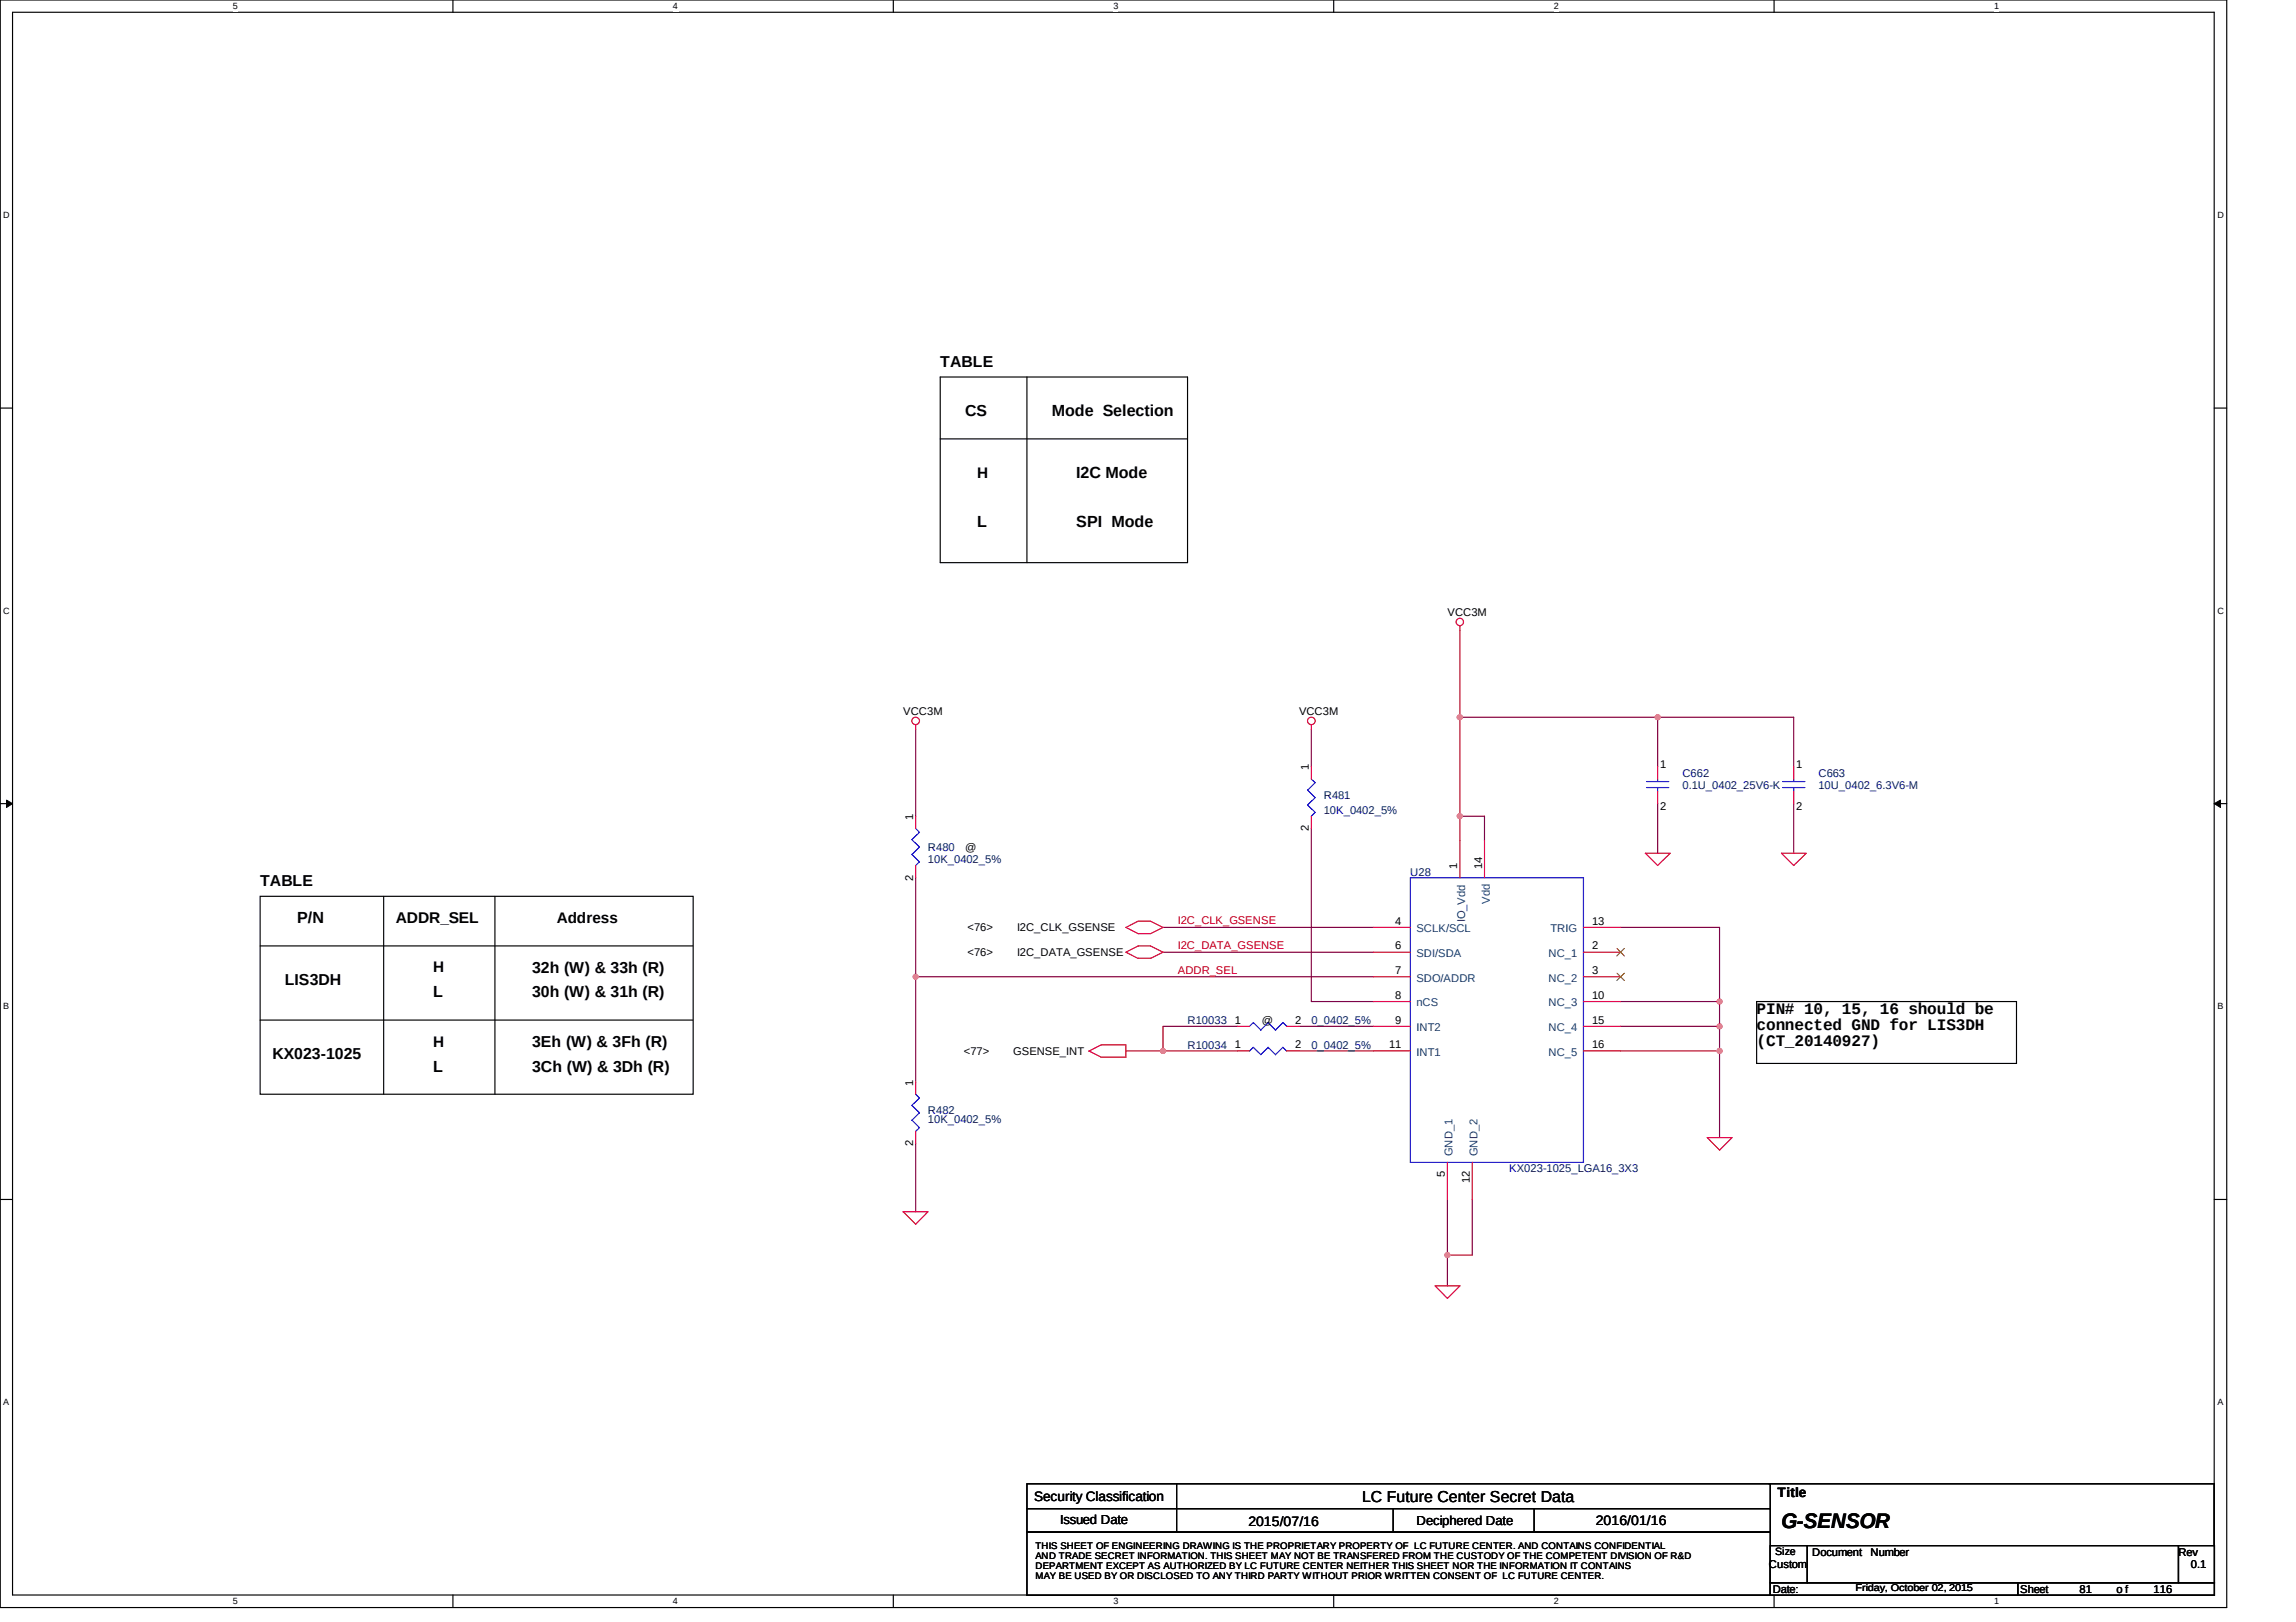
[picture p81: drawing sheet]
<svg xmlns="http://www.w3.org/2000/svg" width="297mm" height="210mm" viewBox="0 0 297 210" stroke-linecap="round" stroke-linejoin="round" font-family="sans-serif">
<defs><g id="words">
<text font-size="2.7" x="230.5" y="197.7">G-SENSOR</text>
<g font-size="2.1">
<text x="136.1" y="53.9">Mode Selection</text>
<text x="139.2" y="61.9">I2C Mode</text>
<text x="126.4" y="68.3">L</text>
<text x="139.2" y="68.3">SPI Mode</text>
<text x="38.5" y="119.5">P/N</text>
<text x="56.1" y="129.1">L</text>
<text x="227.3" y="131.2">PIN# 10, 15, 16 should be</text>
<text x="227.3" y="133.3">connected GND for LIS3DH</text>
<text x="227.3" y="135.4">(CT_20140927)</text>
<text x="56.1" y="138.7">L</text>
</g>
<g font-size="2">
<text x="121.6" y="47.4">TABLE</text>
<text x="124.8" y="53.9">CS</text>
<text x="126.4" y="61.8">H</text>
<text x="33.7" y="114.7">TABLE</text>
<text x="51.2" y="119.4">ADDR_SEL</text>
<text x="72" y="119.4">Address</text>
<text x="56.1" y="125.8">H</text>
<text x="68.8" y="125.9">32h (W) &amp; 33h (R)</text>
<text x="36.8" y="127.5">LIS3DH</text>
<text x="68.8" y="129.1">30h (W) &amp; 31h (R)</text>
<text x="35.2" y="137">KX023-1025</text>
<text x="56.1" y="135.4">H</text>
<text x="68.8" y="135.5">3Eh (W) &amp; 3Fh (R)</text>
<text x="68.8" y="138.7">3Ch (W) &amp; 3Dh (R)</text>
<text x="176.2" y="194.3">LC Future Center Secret Data</text>
</g>
<g font-size="1.8">
<text x="133.8" y="194.2">Security Classification</text>
<text x="161.5" y="197.5">2015/07/16</text>
<text x="206.4" y="197.3">2016/01/16</text>
<text x="230" y="193.8">Title</text>
</g>
<g font-size="1.7">
<text x="137.2" y="197.2">Issued Date</text>
<text x="183.3" y="197.4">Deciphered Date</text>
</g>
<g font-size="1.4">
<text x="187.3" y="79.7">VCC3M</text>
<text x="116.8" y="92.5">VCC3M</text>
<text x="168.1" y="92.5">VCC3M</text>
<text x="169.3" y="99.7" transform="rotate(-90 169.3 99.7)">1</text>
<text x="214.8" y="99.4">1</text>
<text x="232.4" y="99.4">1</text>
<text x="118.1" y="106.1" transform="rotate(-90 118.1 106.1)">1</text>
<text x="169.3" y="107.5" transform="rotate(-90 169.3 107.5)">2</text>
<text x="214.8" y="104.8">2</text>
<text x="232.4" y="104.8">2</text>
<text x="118.1" y="113.9" transform="rotate(-90 118.1 113.9)">2</text>
<text x="124.8" y="110.1">@</text>
<text x="188.5" y="112.5" transform="rotate(-90 188.5 112.5)">1</text>
<text x="191.7" y="112.5" transform="rotate(-90 191.7 112.5)">14</text>
<text x="180.5" y="119.7">4</text>
<text x="206" y="119.7">13</text>
<text x="125.2" y="120.5">&lt;76&gt;</text>
<text x="125.2" y="123.7">&lt;76&gt;</text>
<text x="131.6" y="120.5">I2C_CLK_GSENSE</text>
<text x="131.6" y="123.7">I2C_DATA_GSENSE</text>
<text x="180.5" y="122.9">6</text>
<text x="206" y="122.9">2</text>
<text x="180.5" y="126.1">7</text>
<text x="180.5" y="129.3">8</text>
<text x="206" y="126.1">3</text>
<text x="206" y="129.3">10</text>
<text x="124.7" y="136.5">&lt;77&gt;</text>
<text x="131.1" y="136.5">GSENSE_INT</text>
<text x="159.7" y="132.5">1</text>
<text x="159.7" y="135.7">1</text>
<text x="163.3" y="132.5">@</text>
<text x="167.6" y="132.5">2</text>
<text x="167.6" y="135.7">2</text>
<text x="179.7" y="135.7">11</text>
<text x="180.5" y="132.5">9</text>
<text x="206" y="132.5">15</text>
<text x="206" y="135.7">16</text>
<text x="118.1" y="140.5" transform="rotate(-90 118.1 140.5)">1</text>
<text x="118.1" y="148.3" transform="rotate(-90 118.1 148.3)">2</text>
<text x="186.9" y="152.3" transform="rotate(-90 186.9 152.3)">5</text>
<text x="190.1" y="153.1" transform="rotate(-90 190.1 153.1)">12</text>
<text x="228.8" y="202.9">Custom</text>
<text x="229.7" y="201.3">Size</text>
<text x="234.5" y="201.3">Document</text>
<text x="242" y="201.3">Number</text>
<text x="281.8" y="201.3">Rev</text>
<text x="283.4" y="202.9">0.1</text>
<text x="229.3" y="206.1">Date:</text>
<text x="261.3" y="206.1">Sheet</text>
<text x="269" y="206.1">81</text>
<text x="273.8" y="206.1">o f</text>
<text x="278.6" y="206.1">116</text>
</g>
<g font-size="1.4" fill="#000080">
<text x="217.7" y="100.5">C662</text>
<text x="235.3" y="100.5">C663</text>
<text x="171.3" y="103.4">R481</text>
<text x="171.3" y="105.3">10K_0402_5%</text>
<text x="217.7" y="102.1">0.1U_0402_25V6-K</text>
<text x="235.3" y="102.1">10U_0402_6.3V6-M</text>
<text x="120.1" y="110.1">R480</text>
<text x="120.1" y="111.7">10K_0402_5%</text>
<text x="182.5" y="113.3">U28</text>
<text x="153.6" y="132.5">R10033</text>
<text x="153.6" y="135.7">R10034</text>
<text x="169.7" y="132.5">0_0402_5%</text>
<text x="169.7" y="135.7">0_0402_5%</text>
<text x="120.1" y="144.2">R482</text>
<text x="120.1" y="145.3">10K_0402_5%</text>
<text x="195.3" y="151.7">KX023-1025_LGA16_3X3</text>
</g>
<g font-size="1.4" fill="#f00">
<text x="152.4" y="119.6">I2C_CLK_GSENSE</text>
<text x="152.4" y="122.8">I2C_DATA_GSENSE</text>
<text x="152.4" y="126">ADDR_SEL</text>
</g>
<g font-size="1.4" fill="#004080">
<text x="189.5" y="119.3" transform="rotate(-90 189.5 119.3)">IO_Vdd</text>
<text x="192.7" y="117" transform="rotate(-90 192.7 117)">Vdd</text>
<text x="183.3" y="120.7">SCLK/SCL</text>
<text x="183.3" y="123.9">SDI/SDA</text>
<text x="200.3" y="123.9">NC_1</text>
<text x="200.6" y="120.7">TRIG</text>
<text x="183.3" y="127.1">SDO/ADDR</text>
<text x="183.3" y="130.2">nCS</text>
<text x="200.3" y="127.1">NC_2</text>
<text x="200.3" y="130.2">NC_3</text>
<text x="183.3" y="133.5">INT2</text>
<text x="183.3" y="136.7">INT1</text>
<text x="200.3" y="133.5">NC_4</text>
<text x="200.3" y="136.7">NC_5</text>
<text x="187.9" y="149.6" transform="rotate(-90 187.9 149.6)">GND_1</text>
<text x="191.1" y="149.6" transform="rotate(-90 191.1 149.6)">GND_2</text>
</g>
<text font-size="1.3" x="240.1" y="206">Friday, October 02, 2015</text>
<g font-size="1.2">
<text x="30.1" y="1.2">5</text>
<text x="87.1" y="1.2">4</text>
<text x="144" y="1.2">3</text>
<text x="201" y="1.2">2</text>
<text x="258" y="1.2">1</text>
<text x=".4" y="28.2">D</text>
<text x="286.9" y="28.2">D</text>
<text x=".4" y="79.4">C</text>
<text x="286.9" y="79.4">C</text>
<text x=".4" y="130.6">B</text>
<text x="286.9" y="130.6">B</text>
<text x=".4" y="181.8">A</text>
<text x="286.9" y="181.8">A</text>
<text x="134" y="200.5">THIS SHEET OF ENGINEERING DRAWING IS THE PROPRIETARY PROPERTY OF LC FUTURE CENTER. AND CONTAINS CONFIDENTIAL</text>
<text x="134" y="201.8">AND TRADE SECRET INFORMATION. THIS SHEET MAY NOT BE TRANSFERED FROM THE CUSTODY OF THE COMPETENT DIVISION OF R&amp;D</text>
<text x="134" y="203.1">DEPARTMENT EXCEPT AS AUTHORIZED BY LC FUTURE CENTER NEITHER THIS SHEET NOR THE INFORMATION IT CONTAINS</text>
<text x="30.1" y="207.6">5</text>
<text x="87.1" y="207.6">4</text>
<text x="134" y="204.4">MAY BE USED BY OR DISCLOSED TO ANY THIRD PARTY WITHOUT PRIOR WRITTEN CONSENT OF LC FUTURE CENTER.</text>
<text x="144" y="207.6">3</text>
<text x="201" y="207.6">2</text>
<text x="258" y="207.6">1</text>
</g>
</g></defs>
<path d="M0 0h288.1v208h-288.1zM1.6 1.6h284.9v204.8h-284.9z" fill="none" stroke="#000" stroke-width=".15"/>
<g fill="#fff">
<path d="M30.1 .1h.7v1.3h-.7z" fill-rule="evenodd"/>
<path d="M30.1 206.6h.7v1.3h-.7z" fill-rule="evenodd"/>
</g>
<path d="M58.6 0v1.6M58.6 206.4v1.6" fill="none" stroke="#000" stroke-width=".15"/>
<g fill="#fff">
<path d="M87.1 .1h.6v1.3h-.6z" fill-rule="evenodd"/>
<path d="M87.1 206.6h.6v1.3h-.6z" fill-rule="evenodd"/>
</g>
<path d="M115.6 0v1.6M115.6 206.4v1.6" fill="none" stroke="#000" stroke-width=".15"/>
<g fill="#fff">
<path d="M144 .1h.7v1.3h-.7z" fill-rule="evenodd"/>
<path d="M144 206.6h.7v1.3h-.7z" fill-rule="evenodd"/>
</g>
<path d="M172.5 0v1.6M172.5 206.4v1.6" fill="none" stroke="#000" stroke-width=".15"/>
<g fill="#fff">
<path d="M201 .1h.6v1.3h-.6z" fill-rule="evenodd"/>
<path d="M201 206.6h.6v1.3h-.6z" fill-rule="evenodd"/>
</g>
<path d="M229.5 0v1.6M229.5 206.4v1.6" fill="none" stroke="#000" stroke-width=".15"/>
<g fill="#fff">
<path d="M258 .1h.6v1.3h-.6z" fill-rule="evenodd"/>
<path d="M258 206.6h.6v1.3h-.6z" fill-rule="evenodd"/>
<path d="M.4 27.2h.9v1.3h-.9z" fill-rule="evenodd"/>
<path d="M286.9 27.2h.8v1.3h-.8z" fill-rule="evenodd"/>
<path d="M.4 78.4h.9v1.3h-.9z" fill-rule="evenodd"/>
<path d="M286.9 78.4h.8v1.3h-.8z" fill-rule="evenodd"/>
</g>
<path d="M0 52.8h1.6M286.5 52.8h1.6" fill="none" stroke="#000" stroke-width=".15"/>
<g fill="#fff">
<path d="M.4 129.6h.8v1.3h-.8z" fill-rule="evenodd"/>
<path d="M286.9 129.6h.8v1.3h-.8z" fill-rule="evenodd"/>
</g>
<path d="M0 104h1.6M286.5 104h1.6" fill="none" stroke="#000" stroke-width=".15"/>
<path d="M.8 103.5l.8 .5-.8 .5zM286.5 104l.8-.5v1z" fill="#000"/>
<path d="M.8 103.5l.8 .5-.8 .5zM286.5 104l.8-.5v1z" fill="none" stroke="#000" stroke-width=".13"/>
<g fill="#fff">
<path d="M.4 180.8h.8v1.3h-.8z" fill-rule="evenodd"/>
<path d="M286.9 180.8h.8v1.3h-.8z" fill-rule="evenodd"/>
</g>
<path d="M121.6 48.8h32v24h-32zM121.6 56.8h32M132.9 48.8v24M33.7 116h56v25.6h-56zM49.6 116v25.6M64 116v25.6M33.7 122.4h55.9M33.7 132h55.9M227.3 129.6h33.6v8h-33.6zM0 155.2h1.6M286.5 155.2h1.6" fill="none" stroke="#000" stroke-width=".15"/>
<path d="M118.5 94.4v11.2M177.7 126.4h-59.2v13.6M118.5 148v8.8" fill="none" stroke="#800040" stroke-width=".15"/>
<circle cx="118.5" cy="126.4" r=".32" fill="#f0f"/>
<circle cx="118.5" cy="126.4" r=".32" fill="none" stroke="#f0f" stroke-width=".15"/>
<path d="M169.7 94.4v4.8M118.5 113.6v12.8M169.7 107.2v22.4h8M150.5 120h27.2M150.5 123.2h27.2M187.3 155.2v11.2M187.3 162.4h3.2" fill="none" stroke="#800040" stroke-width=".15"/>
<circle cx="187.3" cy="162.4" r=".32" fill="#f0f"/>
<circle cx="187.3" cy="162.4" r=".32" fill="none" stroke="#f0f" stroke-width=".15"/>
<path d="M188.9 81.6v27.2M188.9 92.8h25.6M188.9 105.6h3.2v3.2M214.5 104v6.4M168.1 132.8h9.6M190.5 155.2v7.2" fill="none" stroke="#800040" stroke-width=".15"/>
<circle cx="188.9" cy="92.8" r=".33" fill="#f0f"/>
<circle cx="188.9" cy="92.8" r=".33" fill="none" stroke="#f0f" stroke-width=".15"/>
<circle cx="188.9" cy="105.6" r=".32" fill="#f0f"/>
<circle cx="188.9" cy="105.6" r=".32" fill="none" stroke="#f0f" stroke-width=".15"/>
<path d="M232.1 92.8h-17.6v6.4" fill="none" stroke="#800040" stroke-width=".15"/>
<circle cx="214.5" cy="92.8" r=".32" fill="#f0f"/>
<circle cx="214.5" cy="92.8" r=".32" fill="none" stroke="#f0f" stroke-width=".15"/>
<path d="M209.7 120h12.8v9.6h-12.8" fill="none" stroke="#800040" stroke-width=".15"/>
<circle cx="222.5" cy="129.6" r=".32" fill="#f0f"/>
<circle cx="222.5" cy="129.6" r=".32" fill="none" stroke="#f0f" stroke-width=".15"/>
<path d="M222.5 129.6v3.2h-12.8" fill="none" stroke="#800040" stroke-width=".15"/>
<circle cx="222.5" cy="132.8" r=".32" fill="#f0f"/>
<circle cx="222.5" cy="132.8" r=".32" fill="none" stroke="#f0f" stroke-width=".15"/>
<path d="M222.5 132.8v3.2h-12.8" fill="none" stroke="#800040" stroke-width=".15"/>
<circle cx="222.5" cy="136" r=".32" fill="#f0f"/>
<circle cx="222.5" cy="136" r=".32" fill="none" stroke="#f0f" stroke-width=".15"/>
<path d="M145.7 136h4.8M168.1 136h9.6M222.5 136v11.2" fill="none" stroke="#800040" stroke-width=".15"/>
<circle cx="150.5" cy="136" r=".32" fill="#f0f"/>
<circle cx="150.5" cy="136" r=".32" fill="none" stroke="#f0f" stroke-width=".15"/>
<path d="M232.1 92.8v6.4M232.1 104v6.4M160.1 132.8h-9.6v3.2h9.6" fill="none" stroke="#800040" stroke-width=".15"/>
<g fill="none" stroke="#f00" stroke-width=".15">
<path d="M118.5 93.8v.6M169.7 93.8v.6M169.7 99.2v1.6M188.9 81v.6M214.5 99.2v1.6M232.1 99.2v1.6M118.5 105.6v1.6M118.5 112v1.6M169.7 105.6v1.6M188.9 108.8v4.8M192.1 108.8v4.8M212.9 110.4h3.2l-1.6 1.6z"/>
<path d="M214.5 102.4v1.6M232.1 102.4v1.6M233.6 110.4h-3.1l1.6 1.6 1.6-1.6M140.9 136l1.6 .8h3.2v-1.6h-3.2l-1.6 .8M145.7 120l1.5-.8h1.6l1.7 .8-1.7 .8h-1.6zM147.2 124l-1.5-.8 1.5-.8h1.6l1.7 .8-1.7 .8M147.2 124h1.6M160.1 132.8h1.5M160.1 136h1.5M166.4 132.8h1.7M166.4 136h1.7M177.7 132.8h4.8"/>
<path d="M177.7 123.2h4.8M177.7 126.4h4.8M177.7 120h4.8M177.7 129.6h4.8M177.7 136h4.8M204.9 132.8h4.8M204.9 123.2h4.8M204.9 126.4h4.8M204.9 120h4.8M204.9 129.6h4.8M204.9 136h4.8M116.8 156.8h3.3l-1.6 1.6z"/>
<path d="M118.5 140v1.6M118.5 146.4v1.6M187.3 150.4v4.8M190.5 150.4v4.8M224 147.2h-3.1l1.6 1.6 1.6-1.6M185.7 166.4h3.2l-1.6 1.6z"/>
<circle cx="118.5" cy="93.3" r=".49"/>
<circle cx="169.7" cy="93.3" r=".49"/>
<circle cx="188.9" cy="80.5" r=".48"/>
</g>
<path d="M132.9 192h96.1v3.2h-96.1zM132.9 195.2h96.1v3.1h-96.1zM132.9 198.3h96.1v8.1h-96.1zM152.2 192v6.3M180.2 195.2v3.1M198.5 195.2v3.1M228.8 192h57.7v8M229 200h4.8v4.8h-4.8zM229 204.8h32.1v1.6h-32.1zM233.8 200h48v4.8h-48zM261 204.8h25.5v1.6h-25.5zM281.8 200h4.7v4.8h-4.7z" fill="none" stroke="#000" stroke-width=".15"/>
<g fill="none" stroke="#00f" stroke-width=".15">
<path d="M118 110.6l1 .9M118.5 107.2l.5 .5-1 1 1 .9-1 1M119 111.5l-.5 .5M169.2 102.2l.9 1-.9 1 .9 .9-.4 .5M169.7 100.8l.4 .5-.9 1M182.5 113.6h22.4v36.8h-22.4zM213 101.9h2.9M213 101.1h2.9M214.5 100.8v.3M214.5 101.9v.5M230.6 101.9h2.9M230.6 101.1h2.9"/>
<path d="M232.1 100.8v.3M232.1 101.9v.5M161.6 132.8l.5-.5 1 1M161.6 136l.5-.5 1 1M164 132.3l1 1M164 135.5l1 1M164.1 132.3l-1 1M164.1 135.5l-1 1M166.5 132.8l-.5-.5-1 1M166.5 136l-.5-.5-1 1M118 145l1 .9-.5 .5M118.5 141.6l.5 .5-1 1 1 .9-1 1"/>
</g>
<path d="M209.2 122.7l.9 1M209.2 125.9l.9 1M210.1 122.7l-.9 1M210.1 125.9l-.9 1" fill="none" stroke="#804000" stroke-width=".13"/>
<circle cx="118.5" cy="126.4" r=".32" fill="#f0f"/>
<circle cx="118.5" cy="126.4" r=".32" fill="none" stroke="#f0f" stroke-width=".15"/>
<circle cx="187.3" cy="162.4" r=".32" fill="#f0f"/>
<circle cx="187.3" cy="162.4" r=".32" fill="none" stroke="#f0f" stroke-width=".15"/>
<circle cx="188.9" cy="92.8" r=".33" fill="#f0f"/>
<circle cx="188.9" cy="92.8" r=".33" fill="none" stroke="#f0f" stroke-width=".15"/>
<circle cx="188.9" cy="105.6" r=".32" fill="#f0f"/>
<circle cx="188.9" cy="105.6" r=".32" fill="none" stroke="#f0f" stroke-width=".15"/>
<circle cx="214.5" cy="92.8" r=".32" fill="#f0f"/>
<circle cx="214.5" cy="92.8" r=".32" fill="none" stroke="#f0f" stroke-width=".15"/>
<circle cx="222.5" cy="129.6" r=".32" fill="#f0f"/>
<circle cx="222.5" cy="129.6" r=".32" fill="none" stroke="#f0f" stroke-width=".15"/>
<circle cx="222.5" cy="132.8" r=".32" fill="#f0f"/>
<circle cx="222.5" cy="132.8" r=".32" fill="none" stroke="#f0f" stroke-width=".15"/>
<circle cx="222.5" cy="136" r=".32" fill="#f0f"/>
<circle cx="222.5" cy="136" r=".32" fill="none" stroke="#f0f" stroke-width=".15"/>
<circle cx="150.5" cy="136" r=".32" fill="#f0f"/>
<circle cx="150.5" cy="136" r=".32" fill="none" stroke="#f0f" stroke-width=".15"/>
<use href="#words"/>
</svg>
